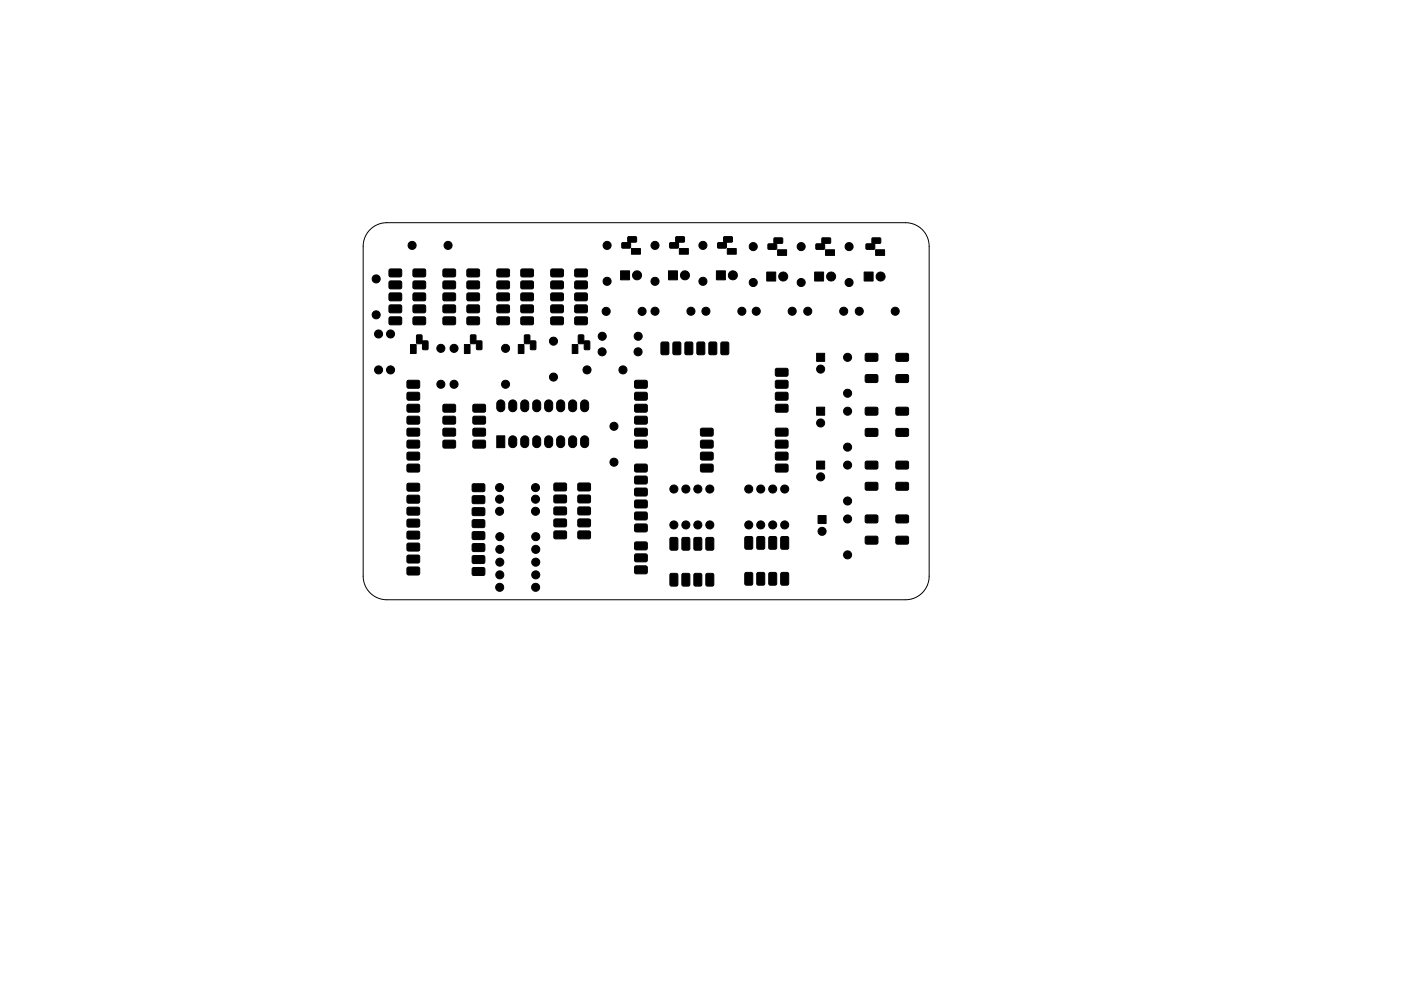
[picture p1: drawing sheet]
<svg xmlns="http://www.w3.org/2000/svg" width="297mm" height="210mm" viewBox="0 0 297 210" stroke-linecap="round" stroke-linejoin="round" font-family="sans-serif">
<path d="M78.5 48.7a5 5 0 0 1 3.5-1.5h110a5 5 0 0 1 5 5v70a5 5 0 0 1-5 5h-110a5 5 0 0 1-5-5v-70a5 5 0 0 1 1.5-3.5z" fill="none" stroke="#000" stroke-width=".21"/>
<g fill="#000" stroke="#000" stroke-width=".21">
<path d="M82.6 59.7h2.4l.2 .3-.1 1.1-.3 .2-2.2-.1-.1-.3zM82.6 57.2l2.4-.1 .2 .3-.1 1.2-.3 .2-2.2-.1-.1-.3zM87.6 59.7h2.5l.2 .3-.1 1.1-.3 .2-2.2-.1-.2-.3zM87.6 57.2l2.5-.1 .2 .3-.1 1.2-.3 .2-2.2-.1-.2-.3zM94 59.7h2.4l.2 .3-.1 1.1-.3 .2-2.1-.1-.2-.3zM94 57.2l2.4-.1 .2 .3-.1 1.2-.3 .2-2.1-.1-.2-.3zM99.1 59.7h2.4l.2 .3-.1 1.1-.3 .2-2.2-.1-.1-.3zM99.1 57.2l2.4-.1 .2 .3-.1 1.2-.3 .2-2.2-.1-.1-.3zM105.4 59.7h2.5l.1 .3v1.1l-.3 .2-2.2-.1-.2-.3zM105.4 57.2l2.5-.1 .1 .3v1.2l-.3 .2-2.2-.1-.2-.3zM110.5 59.7h2.5l.1 .3v1.1l-.4 .2-2.1-.1-.2-.3zM110.5 57.2l2.5-.1 .1 .3v1.2l-.4 .2-2.1-.1-.2-.3z"/>
<path d="M116.9 59.7h2.4l.2 .3-.1 1.1-.3 .2-2.2-.1-.1-.3zM116.9 57.2l2.4-.1 .2 .3-.1 1.2-.3 .2-2.2-.1-.1-.3zM121.9 59.7h2.5l.1 .3v1.1l-.3 .2-2.2-.1-.2-.3zM121.9 57.2l2.5-.1 .1 .3v1.2l-.3 .2-2.2-.1-.2-.3zM131.6 57.5h1.9v1.9h-1.9zM133.1 50.3l1.8-.1 .1 1-.2 .2h-1.1v1.1l-.1 .1h-1.6l-.2-.1v-.9l.2-.1 1.1-.1zM133.9 52.7h1.9v1.2h-1.9zM141.7 57.5h1.9v1.9h-1.9zM142 51.5l1.3-.1-.1-1 .2-.2h1.5l.2 .1v1l-1.3 .2 .1 1-.2 .1h-1.6zM144 52.7h1.9v1.2h-1.9zM151.9 57.5h1.9v1.9h-1.9zM153.5 50.3l1.7-.1 .1 1-.2 .2h-1.1v1.1l-.1 .1h-1.6l-.2-.1v-.9l.2-.1 1.1-.1z"/>
<path d="M154.2 52.7h1.9v1.2h-1.9zM162.6 57.7h1.9v1.9h-1.9zM162.9 51.8l1.2-.1v-1.1l.1-.1 1.5-.1 .3 .2-.1 1-1.2 .1v1l-.1 .2h-1.7zM164.9 53h1.9v1.2h-1.9zM172.7 57.7h1.9v1.9h-1.9zM173 51.8l1.2-.1v-1.1l.2-.1 1.5-.1 .2 .2v1l-1.3 .1 .1 1-.2 .2h-1.6zM175 53h1.9v1.2h-1.9zM183.2 57.7h1.9v1.9h-1.9zM183.6 51.8l1.3-.1v-1.1l.1-.1 1.5-.1 .2 .2v1l-1.3 .1 .1 1-.2 .2h-1.6zM185.6 53h1.9v1.2h-1.9zM82.6 67.3h2.4l.2 .3-.1 1.2-.3 .1h-2.2l-.1-.4zM82.6 64.8l2.4-.1 .2 .3-.1 1.2-.3 .2-2.2-.1-.1-.3z"/>
<path d="M82.6 62.2h2.4l.2 .3-.1 1.2-.3 .1h-2.2l-.1-.3zM87 73.1h1.2v1.9h-1.2zM88.4 71.1h1l.1 1.2 1.2 .1v1.8l-1.1-.1-.1-1.2-1.2-.1zM87.6 67.3h2.5l.2 .3-.1 1.2-.3 .1h-2.2l-.2-.4zM87.6 64.8l2.5-.1 .2 .3-.1 1.2-.3 .2-2.2-.1-.2-.3zM87.6 62.2h2.5l.2 .3-.1 1.2-.3 .1h-2.2l-.2-.3zM94 67.3h2.4l.2 .3-.1 1.2-.3 .1h-2.1l-.2-.4zM94 64.8l2.4-.1 .2 .3-.1 1.2-.3 .2-2.1-.1-.2-.3zM94 62.2h2.4l.2 .3-.1 1.2-.3 .1h-2.1l-.2-.3zM98.5 73.1h1.2v1.9h-1.2zM99.8 71.1h1l.2 1.2 1.2 .1-.1 1.8-1-.1-.2-1.2-1.1-.1zM99.1 67.3h2.4l.2 .3-.1 1.2-.3 .1h-2.2l-.1-.4z"/>
<path d="M99.1 64.8l2.4-.1 .2 .3-.1 1.2-.3 .2-2.2-.1-.1-.3zM99.1 62.2h2.4l.2 .3-.1 1.2-.3 .1h-2.2l-.1-.3zM105.4 67.3h2.5l.1 .3v1.2l-.3 .1h-2.2l-.2-.4zM105.4 64.8l2.5-.1 .1 .3v1.2l-.3 .2-2.2-.1-.2-.3zM105.4 62.2h2.5l.1 .3v1.2l-.3 .1h-2.2l-.2-.3zM109.9 73.1h1.2v1.9h-1.2zM111.2 71.1h1.1l.1 1.2 1.2 .1-.1 1.8-1-.1-.1-1.2-1.2-.1zM110.5 67.3h2.5l.1 .3v1.2l-.4 .1h-2.1l-.2-.4zM110.5 64.8l2.5-.1 .1 .3v1.2l-.4 .2-2.1-.1-.2-.3zM110.5 62.2h2.5l.1 .3v1.2l-.4 .1h-2.1l-.2-.3zM116.9 67.3h2.4l.2 .3-.1 1.2-.3 .1h-2.2l-.1-.4zM116.9 64.8l2.4-.1 .2 .3-.1 1.2-.3 .2-2.2-.1-.1-.3z"/>
<path d="M116.9 62.2h2.4l.2 .3-.1 1.2-.3 .1h-2.2l-.1-.3zM121.3 73.1h1.2v1.9h-1.2zM122.7 71.1h1l.1 1.2 1.2 .1v1.8l-1.1-.1-.1-1.2-1.2-.1zM121.9 67.3h2.5l.1 .3v1.2l-.3 .1h-2.2l-.2-.4zM121.9 64.8l2.5-.1 .1 .3v1.2l-.3 .2-2.2-.1-.2-.3zM121.9 62.2h2.5l.1 .3v1.2l-.3 .1h-2.2l-.2-.3zM140.2 72.7l1.3-.2 .3 .2v2.2l-.1 .3-1.2 .1-.3-.2zM142.8 72.7l1.2-.2 .3 .2 .1 2.2-.2 .3-1.2 .1-.3-.2zM145.3 72.7l1.2-.2 .3 .2 .1 2.2-.2 .3-1.1 .1-.3-.2zM147.8 72.7l1.3-.2 .3 .2v2.2l-.1 .3-1.2 .1-.3-.2zM150.4 72.7l1.2-.2 .3 .2 .1 2.2-.2 .3-1.2 .1-.3-.2zM152.9 72.7l1.3-.2 .3 .2v2.2l-.1 .3-1.2 .1-.3-.2z"/>
<path d="M164.5 78.2h2.4l.2 .3-.1 1.2-.3 .1h-2.2l-.1-.3zM173.1 75h1.7v1.7h-1.7zM183.5 79.6l2.5-.1 .1 .3v1.2l-.3 .2-2.2-.1-.2-.3zM183.5 75.1l2.5-.1 .1 .3v1.2l-.3 .2-2.2-.1-.2-.3zM190 79.6l2.5-.1 .1 .3v1.2l-.3 .2-2.2-.1-.2-.3zM190 75.1l2.5-.1 .1 .3v1.2l-.3 .2-2.2-.1-.2-.3zM86.4 98.6l2.4-.1 .2 .3-.1 1.2-.3 .2-2.2-.1-.1-.3zM86.4 96h2.4l.2 .3-.1 1.2-.3 .1h-2.2l-.1-.3zM86.4 93.5l2.4-.1 .2 .3-.1 1.2-.3 .2-2.2-.1-.1-.3zM86.4 90.9h2.4l.2 .3-.1 1.2-.3 .1h-2.2l-.1-.3zM86.4 88.4h2.4l.2 .3-.1 1.1-.3 .2-2.2-.1-.1-.3zM86.4 85.9l2.4-.1 .2 .3-.1 1.2-.3 .2-2.2-.1-.1-.3z"/>
<path d="M86.4 83.3h2.4l.2 .3-.1 1.2-.3 .1h-2.2l-.1-.3zM86.4 80.8l2.4-.1 .2 .3-.1 1.2-.3 .2-2.2-.1-.1-.3zM94 93.5l2.4-.1 .2 .3-.1 1.2-.3 .2-2.1-.1-.2-.3zM94 90.9h2.4l.2 .3-.1 1.2-.3 .1h-2.1l-.2-.3zM94 88.4h2.4l.2 .3-.1 1.1-.3 .2-2.1-.1-.2-.3zM94 85.9l2.4-.1 .2 .3-.1 1.2-.3 .2-2.1-.1-.2-.3zM100.3 93.5l2.5-.1 .2 .3-.1 1.2-.3 .2-2.2-.1-.2-.3zM100.3 90.9h2.5l.2 .3-.1 1.2-.3 .1h-2.2l-.2-.3zM100.3 88.4h2.5l.2 .3-.1 1.1-.3 .2-2.2-.1-.2-.3zM100.3 85.9l2.5-.1 .2 .3-.1 1.2-.3 .2-2.2-.1-.2-.3zM105.6 85.1a.85 .85 0 0 1 .9-.2 .85 .85 0 0 1 .5 .8v.8a.85 .85 0 0 1-.8 .9 .85 .85 0 0 1-.9-.9v-1zM105.3 92.5h1.7v2.5h-1.7z"/>
<path d="M108.1 92.7a.85 .85 0 0 1 .9-.2 .85 .85 0 0 1 .6 .8v.9a.85 .85 0 0 1-.9 .8 .85 .85 0 0 1-.8-.8v-1zM108.1 85.1a.85 .85 0 0 1 .9-.2 .85 .85 0 0 1 .6 .8v.8a.85 .85 0 0 1-.9 .9 .85 .85 0 0 1-.8-.9v-1zM110.6 92.7a.85 .85 0 0 1 1-.2 .85 .85 0 0 1 .5 .8v.9a.85 .85 0 0 1-.8 .8 .85 .85 0 0 1-.9-.8v-1zM110.6 85.1a.85 .85 0 0 1 1-.2 .85 .85 0 0 1 .5 .8v.8a.85 .85 0 0 1-.8 .9 .85 .85 0 0 1-.9-.9v-1zM113.2 92.7a.85 .85 0 0 1 .9-.2 .85 .85 0 0 1 .5 .8v.9a.85 .85 0 0 1-.8 .8 .85 .85 0 0 1-.9-.8l.1-1zM113.2 85.1a.85 .85 0 0 1 .9-.2 .85 .85 0 0 1 .5 .8v.8a.85 .85 0 0 1-.8 .9 .85 .85 0 0 1-.9-.9l.1-1zM115.7 92.7a.85 .85 0 0 1 .9-.2 .85 .85 0 0 1 .6 .8v.9a.85 .85 0 0 1-.9 .8 .85 .85 0 0 1-.8-.8v-1zM115.7 85.1a.85 .85 0 0 1 .9-.2 .85 .85 0 0 1 .6 .8v.8a.85 .85 0 0 1-.9 .9 .85 .85 0 0 1-.8-.9v-1zM118.3 92.7a.85 .85 0 0 1 .9-.2 .85 .85 0 0 1 .5 .8v.9a.85 .85 0 0 1-.8 .8 .85 .85 0 0 1-.9-.8v-1zM118.3 85.1a.85 .85 0 0 1 .9-.2 .85 .85 0 0 1 .5 .8v.8a.85 .85 0 0 1-.8 .9 .85 .85 0 0 1-.9-.9v-1zM120.8 92.7a.85 .85 0 0 1 .9-.2 .85 .85 0 0 1 .6 .8v.9a.85 .85 0 0 1-.9 .8 .85 .85 0 0 1-.8-.8v-1zM120.8 85.1a.85 .85 0 0 1 .9-.2 .85 .85 0 0 1 .6 .8v.8a.85 .85 0 0 1-.9 .9 .85 .85 0 0 1-.8-.9v-1z"/>
<path d="M123.3 92.7a.85 .85 0 0 1 1-.2 .85 .85 0 0 1 .5 .8v.9a.85 .85 0 0 1-.8 .8 .85 .85 0 0 1-.9-.8v-1zM123.3 85.1a.85 .85 0 0 1 1-.2 .85 .85 0 0 1 .5 .8v.8a.85 .85 0 0 1-.8 .9 .85 .85 0 0 1-.9-.9v-1zM134.6 98.6l2.5-.1 .1 .3v1.2l-.3 .2-2.2-.1-.2-.3zM134.6 93.5l2.5-.1 .1 .3v1.2l-.3 .2-2.2-.1-.2-.3zM134.6 90.9h2.5l.1 .3v1.2l-.3 .1h-2.2l-.2-.3zM134.6 88.4h2.5l.1 .3v1.1l-.3 .2-2.2-.1-.2-.3zM134.6 85.9l2.5-.1 .1 .3v1.2l-.3 .2-2.2-.1-.2-.3zM134.6 83.3h2.5l.1 .3v1.2l-.3 .1h-2.2l-.2-.3zM134.6 80.8l2.5-.1 .1 .3v1.2l-.3 .2-2.2-.1-.2-.3zM148.6 98.6l2.5-.1 .1 .3v1.2l-.4 .2-2.1-.1-.2-.3zM148.6 96h2.5l.1 .3v1.2l-.4 .1h-2.1l-.2-.3zM148.6 93.5l2.5-.1 .1 .3v1.2l-.4 .2-2.1-.1-.2-.3z"/>
<path d="M148.6 90.9h2.5l.1 .3v1.2l-.4 .1h-2.1l-.2-.3zM164.5 98.6l2.4-.1 .2 .3-.1 1.2-.3 .2-2.2-.1-.1-.3zM164.5 96h2.4l.2 .3-.1 1.2-.3 .1h-2.2l-.1-.3zM164.5 93.5l2.4-.1 .2 .3-.1 1.2-.3 .2-2.2-.1-.1-.3zM164.5 90.9h2.4l.2 .3-.1 1.2-.3 .1h-2.2l-.1-.3zM164.5 85.9l2.4-.1 .2 .3-.1 1.2-.3 .2-2.2-.1-.1-.3zM164.5 83.3h2.4l.2 .3-.1 1.2-.3 .1h-2.2l-.1-.3zM164.5 80.8l2.4-.1 .2 .3-.1 1.2-.3 .2-2.2-.1-.1-.3zM173.1 97.8h1.7v1.7h-1.7zM173.1 86.4h1.7v1.7h-1.7zM183.5 97.9h2.5l.1 .3v1.2l-.3 .1h-2.2l-.2-.3zM183.5 91h2.5l.1 .3v1.1l-.3 .2-2.2-.1-.2-.3z"/>
<path d="M183.5 86.5h2.5l.1 .3v1.1l-.3 .2-2.2-.1-.2-.3zM190 97.9h2.5l.1 .3v1.2l-.3 .1h-2.2l-.2-.3zM190 91h2.5l.1 .3v1.1l-.3 .2-2.2-.1-.2-.3zM190 86.5h2.5l.1 .3v1.1l-.3 .2-2.2-.1-.2-.3zM86.4 117.9l2.4-.1 .2 .3-.1 1.2-.3 .2-2.2-.1-.1-.3zM86.4 115.3h2.4l.2 .3-.1 1.2-.3 .1h-2.2l-.1-.3zM86.4 112.8l2.4-.1 .2 .3-.1 1.2-.3 .2-2.2-.1-.1-.3zM86.4 110.2h2.4l.2 .3-.1 1.2-.3 .1h-2.2l-.1-.3zM86.4 107.7h2.4l.2 .3-.1 1.1-.3 .2-2.2-.1-.1-.3zM86.4 105.2l2.4-.1 .2 .3-.1 1.2-.3 .2-2.2-.1-.1-.3zM86.4 102.6h2.4l.2 .3-.1 1.2-.3 .1h-2.2l-.1-.3zM100.2 118l2.4-.1 .2 .3-.1 1.2-.3 .2-2.1-.1-.2-.3z"/>
<path d="M100.2 115.4h2.4l.2 .3-.1 1.2-.3 .1h-2.1l-.2-.3zM100.2 112.9l2.4-.1 .2 .4-.1 1.1-.3 .2-2.1-.1-.2-.3zM100.2 110.3h2.4l.2 .3-.1 1.2-.3 .1h-2.1l-.2-.3zM100.2 107.8h2.4l.2 .3-.1 1.1-.3 .2-2.1-.1-.2-.3zM100.2 105.3l2.4-.1 .2 .3-.1 1.2-.3 .2-2.1-.1-.2-.3zM100.2 102.7h2.4l.2 .3-.1 1.2-.3 .1h-2.1l-.2-.3zM117.5 112.7h2.5l.1 .3v1.2l-.3 .1h-2.2l-.2-.3zM117.5 110.2h2.5l.1 .3v1.1l-.3 .2-2.2-.1-.2-.3zM117.5 107.7l2.5-.1 .1 .3v1.2l-.3 .2-2.2-.1-.2-.3zM117.5 105.1h2.5l.1 .3v1.2l-.3 .1h-2.2l-.2-.4zM117.5 102.6l2.5-.1 .1 .3v1.2l-.3 .2-2.2-.1-.2-.3zM122.6 112.7h2.4l.2 .3-.1 1.2-.3 .1h-2.1l-.2-.3z"/>
<path d="M122.6 110.2h2.4l.2 .3-.1 1.1-.3 .2-2.1-.1-.2-.3zM122.6 107.7l2.4-.1 .2 .3-.1 1.2-.3 .2-2.1-.1-.2-.3zM122.6 105.1h2.4l.2 .3-.1 1.2-.3 .1h-2.1l-.2-.4zM122.6 102.6l2.4-.1 .2 .3-.1 1.2-.3 .2-2.1-.1-.2-.3zM134.6 117.6h2.5l.1 .3v1.1l-.3 .2-2.2-.1-.2-.3zM134.6 115.1l2.5-.1 .1 .3v1.2l-.3 .2-2.2-.1-.2-.3zM134.6 111.3l2.5-.1 .1 .3v1.2l-.3 .2-2.2-.1-.2-.3zM134.6 108.7h2.5l.1 .3v1.2l-.3 .1h-2.2l-.2-.3zM134.6 106.2l2.5-.1 .1 .3v1.2l-.3 .2-2.2-.1-.2-.3zM134.6 103.6h2.5l.1 .3v1.2l-.3 .1h-2.2l-.2-.3zM134.6 101.1h2.5l.1 .3v1.1l-.3 .2-2.2-.1-.2-.3zM142.1 114.1l1.3-.1 .3 .2v2.2l-.1 .3h-1.2l-.3-.1z"/>
<path d="M144.7 114.1l1.2-.1 .3 .2 .1 2.2-.2 .3h-1.2l-.3-.1zM147.2 114.1l1.2-.1 .3 .2 .1 2.2-.2 .3h-1.1l-.3-.1zM149.8 114.1l1.2-.1 .3 .2v2.2l-.1 .3h-1.2l-.3-.1zM158 113.9l1.2-.1 .3 .2 .1 2.2-.2 .3h-1.1l-.3-.1zM160.5 113.9l1.3-.1 .3 .2v2.2l-.1 .3h-1.2l-.3-.1zM163.1 113.9l1.2-.1 .3 .2 .1 2.2-.2 .3h-1.2l-.3-.1zM165.6 113.9l1.3-.1 .3 .2v2.2l-.1 .3h-1.2l-.3-.1zM173.4 109.4h1.7v1.7h-1.7zM183.5 113.9l2.5-.1 .1 .3v1.2l-.3 .2-2.2-.1-.2-.3zM183.5 109.4l2.5-.1 .1 .3v1.2l-.3 .2-2.2-.1-.2-.3zM183.5 102.4h2.5l.1 .3v1.2l-.3 .1h-2.2l-.2-.3zM190 113.9l2.5-.1 .1 .3v1.2l-.3 .2-2.2-.1-.2-.3z"/>
<path d="M190 109.4l2.5-.1 .1 .3v1.2l-.3 .2-2.2-.1-.2-.3zM190 102.4h2.5l.1 .3v1.2l-.3 .1h-2.2l-.2-.3zM86.4 120.4h2.4l.2 .3-.1 1.1-.3 .2-2.2-.1-.1-.3zM100.2 120.5h2.4l.2 .3-.1 1.1-.3 .2-2.1-.1-.2-.3zM134.6 120.2l2.5-.1 .1 .3v1.2l-.3 .1h-2.2l-.2-.3zM142.1 121.7l1.3-.1 .3 .2v2.2l-.1 .3-1.2 .1-.3-.2zM144.7 121.7l1.2-.1 .3 .2 .1 2.2-.2 .3-1.2 .1-.3-.2zM147.2 121.7l1.2-.1 .3 .2 .1 2.2-.2 .3-1.1 .1-.3-.2zM149.8 121.7l1.2-.1 .3 .2v2.2l-.1 .3-1.2 .1-.3-.2zM158 121.6l1.2-.2 .3 .2 .1 2.2-.2 .3-1.1 .1-.3-.2zM160.5 121.6l1.3-.2 .3 .2v2.2l-.1 .3-1.2 .1-.3-.2zM163.1 121.6l1.2-.2 .3 .2 .1 2.2-.2 .3-1.2 .1-.3-.2z"/>
<path d="M165.6 121.6l1.3-.2 .3 .2v2.2l-.1 .3-1.2 .1-.3-.2z"/>
<circle cx="79.8" cy="59.2" r=".86"/>
<circle cx="87.4" cy="52.1" r=".86"/>
<circle cx="95" cy="52.1" r=".86"/>
<circle cx="128.7" cy="52.1" r=".86"/>
<circle cx="128.7" cy="59.7" r=".86"/>
<circle cx="135.1" cy="58.4" r=".96"/>
<circle cx="138.9" cy="59.7" r=".86"/>
<circle cx="138.9" cy="52.1" r=".86"/>
<circle cx="145.2" cy="58.4" r=".96"/>
<circle cx="149" cy="52.1" r=".86"/>
<circle cx="149" cy="59.7" r=".86"/>
<circle cx="155.4" cy="58.4" r=".96"/>
<circle cx="159.7" cy="59.9" r=".86"/>
<circle cx="159.7" cy="52.3" r=".86"/>
<circle cx="166.1" cy="58.7" r=".96"/>
<circle cx="169.9" cy="52.3" r=".86"/>
<circle cx="169.9" cy="59.9" r=".86"/>
<circle cx="176.2" cy="58.7" r=".96"/>
<circle cx="180" cy="52.3" r=".86"/>
<circle cx="180" cy="59.9" r=".86"/>
<circle cx="186.7" cy="58.7" r=".96"/>
<circle cx="79.8" cy="66.8" r=".86"/>
<circle cx="80.3" cy="70.9" r=".86"/>
<circle cx="80.3" cy="78.5" r=".86"/>
<circle cx="82.8" cy="78.5" r=".86"/>
<circle cx="82.8" cy="70.9" r=".86"/>
<circle cx="93.5" cy="73.9" r=".86"/>
<circle cx="96.3" cy="73.9" r=".86"/>
<circle cx="107.2" cy="73.9" r=".86"/>
<circle cx="117.3" cy="72.4" r=".86"/>
<circle cx="124.5" cy="78.5" r=".86"/>
<circle cx="127.7" cy="74.6" r=".86"/>
<circle cx="127.7" cy="71.3" r=".86"/>
<circle cx="128.5" cy="66.1" r=".86"/>
<circle cx="132.1" cy="78.5" r=".86"/>
<circle cx="135.3" cy="74.6" r=".86"/>
<circle cx="135.3" cy="71.3" r=".86"/>
<circle cx="136.1" cy="66.1" r=".86"/>
<circle cx="138.9" cy="66" r=".86"/>
<circle cx="146.5" cy="66" r=".86"/>
<circle cx="149.7" cy="66" r=".86"/>
<circle cx="157.3" cy="66" r=".86"/>
<circle cx="160.3" cy="66" r=".86"/>
<circle cx="168" cy="66" r=".86"/>
<circle cx="171.3" cy="66" r=".86"/>
<circle cx="174" cy="78.3" r=".86"/>
<circle cx="178.9" cy="66" r=".86"/>
<circle cx="179.7" cy="75.8" r=".86"/>
<circle cx="182.2" cy="66" r=".86"/>
<circle cx="189.8" cy="66" r=".86"/>
<circle cx="93.5" cy="81.5" r=".86"/>
<circle cx="96.3" cy="81.5" r=".86"/>
<circle cx="107.2" cy="81.5" r=".86"/>
<circle cx="117.3" cy="80" r=".86"/>
<circle cx="130.2" cy="98.1" r=".86"/>
<circle cx="130.2" cy="90.4" r=".86"/>
<circle cx="174" cy="89.7" r=".86"/>
<circle cx="179.7" cy="83.4" r=".86"/>
<circle cx="179.7" cy="98.7" r=".86"/>
<circle cx="179.7" cy="87.2" r=".86"/>
<circle cx="179.7" cy="94.9" r=".86"/>
<circle cx="105.9" cy="105.9" r=".86"/>
<circle cx="105.9" cy="108.5" r=".86"/>
<circle cx="105.9" cy="103.4" r=".86"/>
<circle cx="106" cy="113.9" r=".86"/>
<circle cx="106" cy="119.3" r=".86"/>
<circle cx="106" cy="116.6" r=".86"/>
<circle cx="113.5" cy="105.9" r=".86"/>
<circle cx="113.5" cy="103.4" r=".86"/>
<circle cx="113.5" cy="108.5" r=".86"/>
<circle cx="113.6" cy="113.9" r=".86"/>
<circle cx="113.6" cy="116.6" r=".86"/>
<circle cx="113.6" cy="119.3" r=".86"/>
<circle cx="142.9" cy="103.8" r=".86"/>
<circle cx="142.9" cy="111.4" r=".86"/>
<circle cx="145.4" cy="111.4" r=".86"/>
<circle cx="145.4" cy="103.8" r=".86"/>
<circle cx="148" cy="103.8" r=".86"/>
<circle cx="148" cy="111.4" r=".86"/>
<circle cx="150.5" cy="111.4" r=".86"/>
<circle cx="150.5" cy="103.8" r=".86"/>
<circle cx="158.8" cy="103.8" r=".86"/>
<circle cx="158.8" cy="111.4" r=".86"/>
<circle cx="161.3" cy="111.4" r=".86"/>
<circle cx="161.3" cy="103.8" r=".86"/>
<circle cx="163.8" cy="111.4" r=".86"/>
<circle cx="163.8" cy="103.8" r=".86"/>
<circle cx="166.4" cy="111.4" r=".86"/>
<circle cx="166.4" cy="103.8" r=".86"/>
<circle cx="174" cy="101.2" r=".86"/>
<circle cx="174.3" cy="112.7" r=".86"/>
<circle cx="179.7" cy="110.1" r=".86"/>
<circle cx="179.7" cy="117.7" r=".86"/>
<circle cx="179.7" cy="106.3" r=".86"/>
<circle cx="105.9" cy="124.6" r=".86"/>
<circle cx="106" cy="122" r=".86"/>
<circle cx="113.6" cy="124.6" r=".86"/>
<circle cx="113.6" cy="122" r=".86"/>
</g>
</svg>
